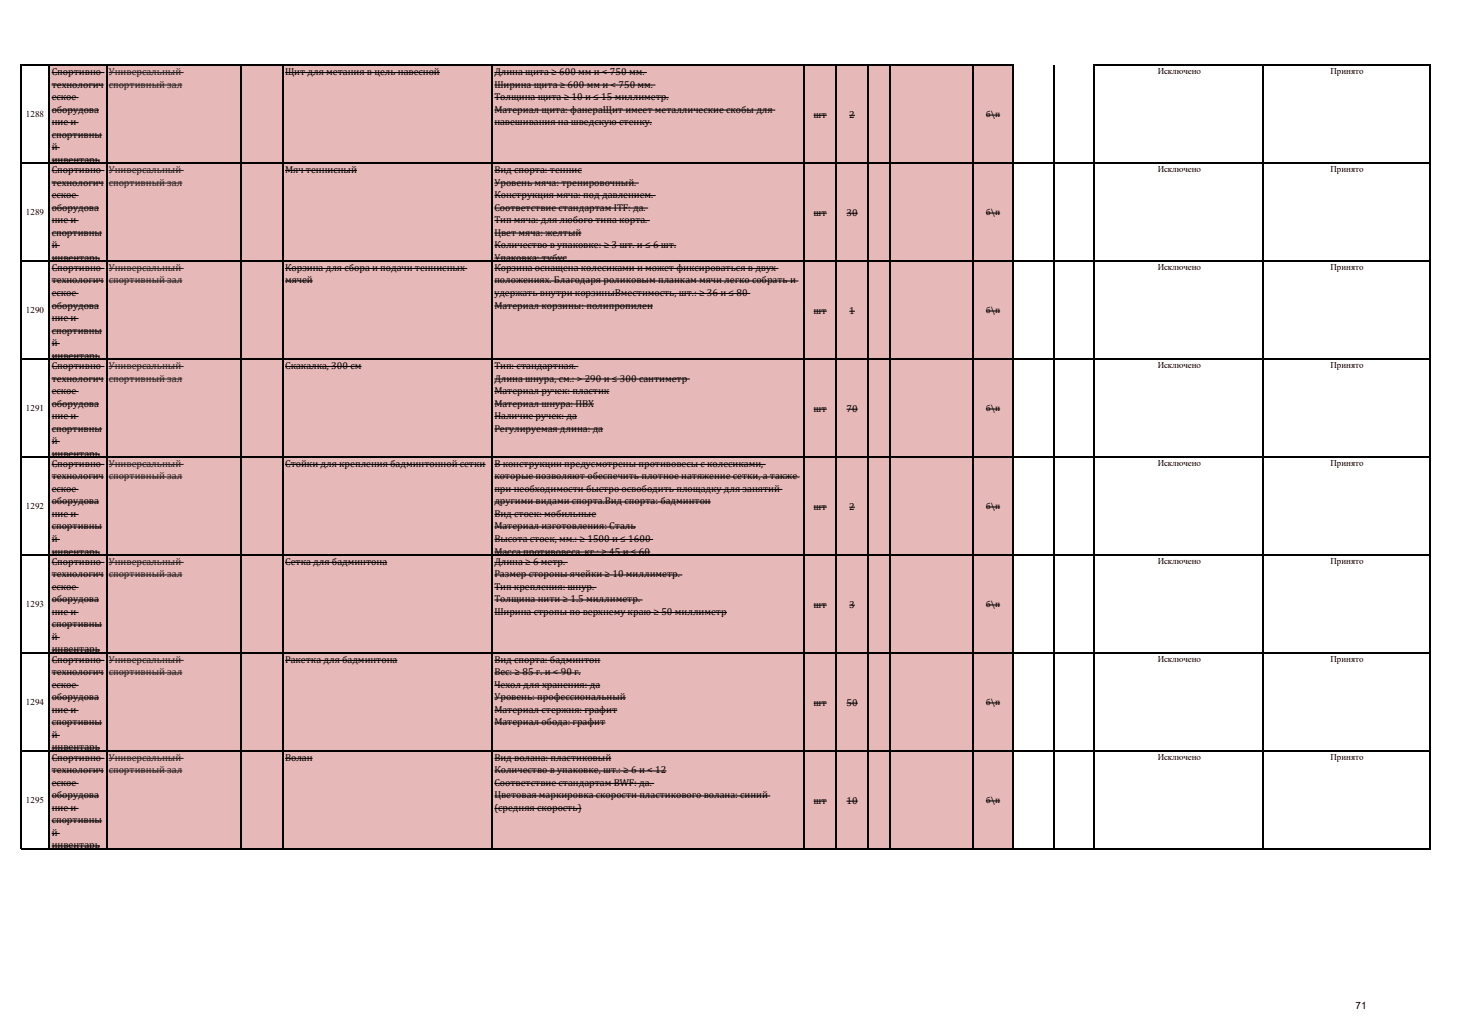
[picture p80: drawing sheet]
<svg xmlns="http://www.w3.org/2000/svg" width="297mm" height="210mm" viewBox="0 0 297 210" stroke-linecap="round" stroke-linejoin="round" font-family="sans-serif">
<defs><g id="words">
<g font-size="2">
<text x="10.5" y="15.2">Спортивно-</text>
<text x="10.5" y="17.8">технологич</text>
<text x="57.9" y="15.2">Щит для метания в цель навесной</text>
<text x="100.4" y="15.2">Длина щита ≥ 600 мм и &lt; 750 мм.</text>
<text x="100.4" y="17.8">Ширина щита ≥ 600 мм и &lt; 750 мм.</text>
<text x="10.5" y="20.3">еское</text>
<text x="10.5" y="22.9">оборудова</text>
<text x="100.4" y="20.3">Толщина щита ≥ 10 и ≤ 15 миллиметр.</text>
<text x="100.4" y="22.9">Материал щита: фанераЩит имеет металлические скобы для</text>
<text x="165.3" y="23.9">шт</text>
<text x="172.5" y="23.9">2</text>
<text x="10.5" y="25.4">ние и</text>
<text x="10.5" y="27.9">спортивны</text>
<text x="100.4" y="25.4">навешивания на шведскую стенку.</text>
<text x="10.5" y="30.5">й</text>
<text x="10.5" y="33">инвентарь</text>
<text x="10.5" y="35.1">Спортивно-</text>
<text x="57.9" y="35.1">Мяч теннисный</text>
<text x="100.4" y="35.1">Вид спорта: теннис</text>
<text x="10.5" y="37.7">технологич</text>
<text x="10.5" y="40.2">еское</text>
<text x="100.4" y="37.7">Уровень мяча: тренировочный.</text>
<text x="100.4" y="40.2">Конструкция мяча: под давлением.</text>
<text x="10.5" y="42.8">оборудова</text>
<text x="10.5" y="45.3">ние и</text>
<text x="10.5" y="47.8">спортивны</text>
<text x="100.4" y="42.8">Соответствие стандартам ITF: да.</text>
<text x="100.4" y="45.3">Тип мяча: для любого типа корта.</text>
<text x="100.4" y="47.8">Цвет мяча: желтый</text>
<text x="165.3" y="43.8">шт</text>
<text x="172" y="43.8">30</text>
<text x="10.5" y="50.4">й</text>
<text x="10.5" y="52.9">инвентарь</text>
<text x="100.4" y="50.4">Количество в упаковке: ≥ 3 шт. и ≤ 6 шт.</text>
<text x="100.4" y="52.9">Упаковка: тубус</text>
<text x="10.5" y="55">Спортивно-</text>
<text x="10.5" y="57.6">технологич</text>
<text x="57.9" y="55">Корзина для сбора и подачи теннисных</text>
<text x="57.9" y="57.6">мячей</text>
<text x="100.4" y="55">Корзина оснащена колесиками и может фиксироваться в двух</text>
<text x="100.4" y="57.6">положениях. Благодаря роликовым планкам мячи легко собрать и</text>
<text x="10.5" y="60.1">еское</text>
<text x="10.5" y="62.7">оборудова</text>
<text x="10.5" y="65.2">ние и</text>
<text x="100.4" y="60.1">удержать внутри корзиныВместимость, шт.: ≥ 36 и ≤ 80</text>
<text x="100.4" y="62.7">Материал корзины: полипропилен</text>
<text x="165.3" y="63.7">шт</text>
<text x="172.5" y="63.7">1</text>
<text x="10.5" y="67.8">спортивны</text>
<text x="10.5" y="70.3">й</text>
<text x="10.5" y="72.8">инвентарь</text>
<text x="10.5" y="74.9">Спортивно-</text>
<text x="10.5" y="77.5">технологич</text>
<text x="57.9" y="74.9">Скакалка, 300 см</text>
<text x="100.4" y="74.9">Тип: стандартная.</text>
<text x="100.4" y="77.5">Длина шнура, см.: &gt; 290 и ≤ 300 сантиметр</text>
<text x="10.5" y="80">еское</text>
<text x="10.5" y="82.6">оборудова</text>
<text x="100.4" y="80">Материал ручек: пластик</text>
<text x="100.4" y="82.6">Материал шнура: ПВХ</text>
<text x="165.3" y="83.6">шт</text>
<text x="172" y="83.6">70</text>
<text x="10.5" y="85.1">ние и</text>
<text x="10.5" y="87.6">спортивны</text>
<text x="100.4" y="85.1">Наличие ручек: да</text>
<text x="100.4" y="87.6">Регулируемая длина: да</text>
<text x="10.5" y="90.2">й</text>
<text x="10.5" y="92.7">инвентарь</text>
<text x="10.5" y="94.8">Спортивно-</text>
<text x="57.9" y="94.8">Стойки для крепления бадминтонной сетки</text>
<text x="100.4" y="94.8">В конструкции предусмотрены противовесы с колесиками,</text>
<text x="10.5" y="97.4">технологич</text>
<text x="10.5" y="99.9">еское</text>
<text x="100.4" y="97.4">которые позволяют обеспечить плотное натяжение сетки, а также</text>
<text x="100.4" y="99.9">при необходимости быстро освободить площадку для занятий</text>
<text x="10.5" y="102.5">оборудова</text>
<text x="10.5" y="105">ние и</text>
<text x="10.5" y="107.5">спортивны</text>
<text x="100.4" y="102.5">другими видами спорта.Вид спорта: бадминтон</text>
<text x="100.4" y="105">Вид стоек: мобильные</text>
<text x="100.4" y="107.5">Материал изготовления: Сталь</text>
<text x="165.3" y="103.5">шт</text>
<text x="172.5" y="103.5">2</text>
<text x="10.5" y="110.1">й</text>
<text x="10.5" y="112.6">инвентарь</text>
<text x="100.4" y="110.1">Высота стоек, мм.: ≥ 1500 и ≤ 1600</text>
<text x="100.4" y="112.6">Масса противовеса, кг.: ≥ 45 и ≤ 60</text>
<text x="10.5" y="114.7">Спортивно-</text>
<text x="10.5" y="117.3">технологич</text>
<text x="10.5" y="119.8">еское</text>
<text x="57.9" y="114.7">Сетка для бадминтона</text>
<text x="100.4" y="114.7">Длина ≥ 6 метр.</text>
<text x="100.4" y="117.3">Размер стороны ячейки ≥ 10 миллиметр.</text>
<text x="100.4" y="119.8">Тип крепления: шнур.</text>
<text x="10.5" y="122.4">оборудова</text>
<text x="10.5" y="124.9">ние и</text>
<text x="100.4" y="122.4">Толщина нити ≥ 1.5 миллиметр.</text>
<text x="100.4" y="124.9">Ширина стропы по верхнему краю ≥ 50 миллиметр</text>
<text x="165.3" y="123.4">шт</text>
<text x="172.5" y="123.4">3</text>
<text x="10.5" y="127.4">спортивны</text>
<text x="10.5" y="130">й</text>
<text x="10.5" y="132.5">инвентарь</text>
<text x="10.5" y="134.6">Спортивно-</text>
<text x="10.5" y="137.2">технологич</text>
<text x="57.9" y="134.6">Ракетка для бадминтона</text>
<text x="100.4" y="134.6">Вид спорта: бадминтон</text>
<text x="100.4" y="137.2">Вес: ≥ 85 г. и &lt; 90 г.</text>
<text x="10.5" y="139.7">еское</text>
<text x="10.5" y="142.3">оборудова</text>
<text x="100.4" y="139.7">Чехол для хранения: да</text>
<text x="100.4" y="142.3">Уровень: профессиональный</text>
<text x="165.3" y="143.3">шт</text>
<text x="172" y="143.3">50</text>
<text x="10.5" y="144.8">ние и</text>
<text x="10.5" y="147.3">спортивны</text>
<text x="10.5" y="149.9">й</text>
<text x="100.4" y="144.8">Материал стержня: графит</text>
<text x="100.4" y="147.3">Материал обода: графит</text>
<text x="10.5" y="152.4">инвентарь</text>
<text x="10.5" y="154.5">Спортивно-</text>
<text x="57.9" y="154.5">Волан</text>
<text x="100.4" y="154.5">Вид волана: пластиковый</text>
<text x="10.5" y="157.1">технологич</text>
<text x="10.5" y="159.6">еское</text>
<text x="100.4" y="157.1">Количество в упаковке, шт.: ≥ 6 и &lt; 12</text>
<text x="100.4" y="159.6">Соответствие стандартам BWF: да.</text>
<text x="10.5" y="162.2">оборудова</text>
<text x="10.5" y="164.7">ние и</text>
<text x="10.5" y="167.3">спортивны</text>
<text x="100.4" y="162.2">Цветовая маркировка скорости пластикового волана: синий</text>
<text x="100.4" y="164.7">(средняя скорость)</text>
<text x="165.3" y="163.2">шт</text>
<text x="172" y="163.2">10</text>
<text x="10.5" y="169.8">й</text>
<text x="10.5" y="172.3">инвентарь</text>
<text x="275.4" y="205">71</text>
</g>
<g font-size="2" fill="#1f1f1f">
<text x="22.1" y="15.2">Универсальный</text>
<text x="22.1" y="17.8">спортивный зал</text>
<text x="22.1" y="35.1">Универсальный</text>
<text x="22.1" y="37.7">спортивный зал</text>
<text x="22.1" y="55">Универсальный</text>
<text x="22.1" y="57.6">спортивный зал</text>
<text x="22.1" y="74.9">Универсальный</text>
<text x="22.1" y="77.5">спортивный зал</text>
<text x="22.1" y="94.8">Универсальный</text>
<text x="22.1" y="97.4">спортивный зал</text>
<text x="22.1" y="114.7">Универсальный</text>
<text x="22.1" y="117.3">спортивный зал</text>
<text x="22.1" y="134.6">Универсальный</text>
<text x="22.1" y="137.2">спортивный зал</text>
<text x="22.1" y="154.5">Универсальный</text>
<text x="22.1" y="157.1">спортивный зал</text>
</g>
<g font-size="1.8">
<text x="235.2" y="15.1">Исключено</text>
<text x="270.3" y="15.1">Принято</text>
<text x="5.2" y="23.8">1288</text>
<text x="200.3" y="23.8">б\п</text>
<text x="235.2" y="35">Исключено</text>
<text x="270.3" y="35">Принято</text>
<text x="5.2" y="43.7">1289</text>
<text x="200.3" y="43.7">б\п</text>
<text x="235.2" y="54.9">Исключено</text>
<text x="270.3" y="54.9">Принято</text>
<text x="5.2" y="63.6">1290</text>
<text x="200.3" y="63.6">б\п</text>
<text x="235.2" y="74.8">Исключено</text>
<text x="270.3" y="74.8">Принято</text>
<text x="5.2" y="83.5">1291</text>
<text x="200.3" y="83.5">б\п</text>
<text x="235.2" y="94.7">Исключено</text>
<text x="270.3" y="94.7">Принято</text>
<text x="5.2" y="103.4">1292</text>
<text x="200.3" y="103.4">б\п</text>
<text x="235.2" y="114.6">Исключено</text>
<text x="270.3" y="114.6">Принято</text>
<text x="5.2" y="123.3">1293</text>
<text x="200.3" y="123.3">б\п</text>
<text x="235.2" y="134.5">Исключено</text>
<text x="270.3" y="134.5">Принято</text>
<text x="5.2" y="143.2">1294</text>
<text x="200.3" y="143.2">б\п</text>
<text x="235.2" y="154.4">Исключено</text>
<text x="270.3" y="154.4">Принято</text>
<text x="5.2" y="163.1">1295</text>
<text x="200.3" y="163.1">б\п</text>
</g>
</g></defs>
<path d="M10 13.3h195.8v159.1h-195.8z" fill-rule="evenodd" fill="#e6b8b7"/>
<g fill="none" stroke="#000" stroke-width=".2">
<path d="M10.5 14.7h10.7M10.5 17.3h10.6M10.5 19.8h5.5M57.9 14.7h31.5M100.4 14.7h31M100.4 17.3h32.8M100.4 19.8h35.5M10.5 22.4h9.6M10.5 24.9h5.5M10.5 27.4h10.2M10.5 30h1.6M10.5 32.5h9.8"/>
<path d="M10.5 34.6h10.7M10.5 37.2h10.6M10.5 39.7h5.5M57.9 34.6h14.6M100.4 22.4h57.1M100.4 24.9h32M100.4 34.6h17.8M100.4 37.2h29.4M100.4 39.7h32.8M165.3 23.4h2.7M172.5 23.4h1.2M200.3 23.4h2.9"/>
<path d="M10.5 42.3h9.6M10.5 44.8h5.5M10.5 47.3h10.2M10.5 49.9h1.6M10.5 52.4h9.8M10.5 54.5h10.7M10.5 57.1h10.6M10.5 59.6h5.5M57.9 54.5h37M57.9 57.1h5.6M100.4 42.3h31.3M100.4 44.8h31.6"/>
<path d="M100.4 47.3h17.7M100.4 49.9h37M100.4 52.4h14.8M100.4 54.5h57.7M100.4 57.1h61.8M100.4 59.6h52M165.3 43.3h2.7M172 43.3h2.3M200.3 43.3h2.9M10.5 62.2h9.6M10.5 64.7h5.5M10.5 67.2h10.2"/>
<path d="M10.5 69.8h1.6M10.5 72.3h9.8M10.5 74.4h10.7M10.5 77h10.6M10.5 79.5h5.5M57.9 74.4h15.6M100.4 62.2h32.2M100.4 74.4h17.1M100.4 77h39.7M100.4 79.5h23.4M165.3 63.2h2.7M172.5 63.2h1.2"/>
<path d="M200.3 63.2h2.9M10.5 82.1h9.6M10.5 84.6h5.5M10.5 87.1h10.2M10.5 89.7h1.6M10.5 92.2h9.8M10.5 94.3h10.7M10.5 96.9h10.6M10.5 99.4h5.5M57.9 94.3h40.8M100.4 82.1h20.3M100.4 84.6h16.8"/>
<path d="M100.4 87.1h22.1M100.4 94.3h55.2M100.4 96.9h62.1M100.4 99.4h58.5M165.3 83.1h2.7M172 83.1h2.3M200.3 83.1h2.9M10.5 102h9.6M10.5 104.5h5.5M10.5 107h10.2M10.5 109.6h1.6M10.5 112.1h9.8"/>
<path d="M10.5 114.2h10.7M10.5 116.8h10.6M10.5 119.3h5.5M57.9 114.2h20.8M100.4 102h44M100.4 104.5h20.7M100.4 107h28.8M100.4 109.6h32.3M100.4 112.1h31.7M100.4 114.2h14.9M100.4 116.8h38.2M100.4 119.3h20.8"/>
<path d="M165.3 103h2.7M172.5 103h1.2M200.3 103h2.9M10.5 121.9h9.6M10.5 124.4h5.5M10.5 126.9h10.2M10.5 129.5h1.6M10.5 132h9.8M10.5 134.1h10.7M10.5 136.7h10.6M10.5 139.2h5.5M57.9 134.1h22.8"/>
<path d="M100.4 121.9h30.1M100.4 124.4h47.3M100.4 134.1h21.6M100.4 136.7h17.6M100.4 139.2h21.5M165.3 122.9h2.7M172.5 122.9h1.2M200.3 122.9h2.9M10.5 141.8h9.6M10.5 144.3h5.5M10.5 146.8h10.2M10.5 149.4h1.6"/>
<path d="M10.5 151.9h9.8M10.5 154h10.7M10.5 156.6h10.6M10.5 159.1h5.5M57.9 154h5.6M100.4 141.8h26.7M100.4 144.3h25M100.4 146.8h22.6M100.4 154h23.8M100.4 156.6h35M100.4 159.1h32.5M165.3 142.8h2.7"/>
<path d="M172 142.8h2.3M200.3 142.8h2.9M10.5 161.7h9.6M10.5 164.2h5.5M10.5 166.7h10.2M10.5 169.3h1.6M10.5 171.8h9.8M100.4 161.7h56.1M100.4 164.2h17.7M165.3 162.7h2.7M172 162.7h2.3M200.3 162.7h2.9"/>
</g>
<g fill="none" stroke="#1f1f1f" stroke-width=".2">
<path d="M22.1 14.7h15.2M22.1 17.3h14.9M22.1 34.6h15.2M22.1 37.2h14.9M22.1 54.5h15.2M22.1 57.1h14.9M22.1 74.4h15.2M22.1 77h14.9M22.1 94.3h15.2M22.1 96.9h14.9M22.1 114.2h15.2M22.1 116.8h14.9"/>
<path d="M22.1 134.1h15.2M22.1 136.7h14.9M22.1 154h15.2M22.1 156.6h14.9"/>
</g>
<g fill="none" stroke="#000" stroke-width=".21">
<path d="M4.2 13.1v159.4M4.3 13.2h201.6M10.1 13.3v159.2M21.7 13.3v159.2M48.9 13.3v159.2M57.5 13.3v159.2M100 13.3v159.2M163.3 13.3v159.2M169.9 13.3v159.2M176.3 13.3v159.2M180.9 13.3v159.2M197.7 13.3v159.2"/>
<path d="M205.8 13.3v159.2M214 13.2v159.3M222.3 13.1v159.4M222.4 13.2h68.2M256.6 13.3v159.2M290.5 13.3v159.2M4.3 33.1h286.3M4.3 53h286.3M4.3 72.9h286.3M4.3 92.8h286.3M4.3 112.7h286.3M4.3 132.6h286.3"/>
<path d="M4.3 152.5h286.3M4.3 172.4h286.3"/>
</g>
<use href="#words"/>
</svg>
